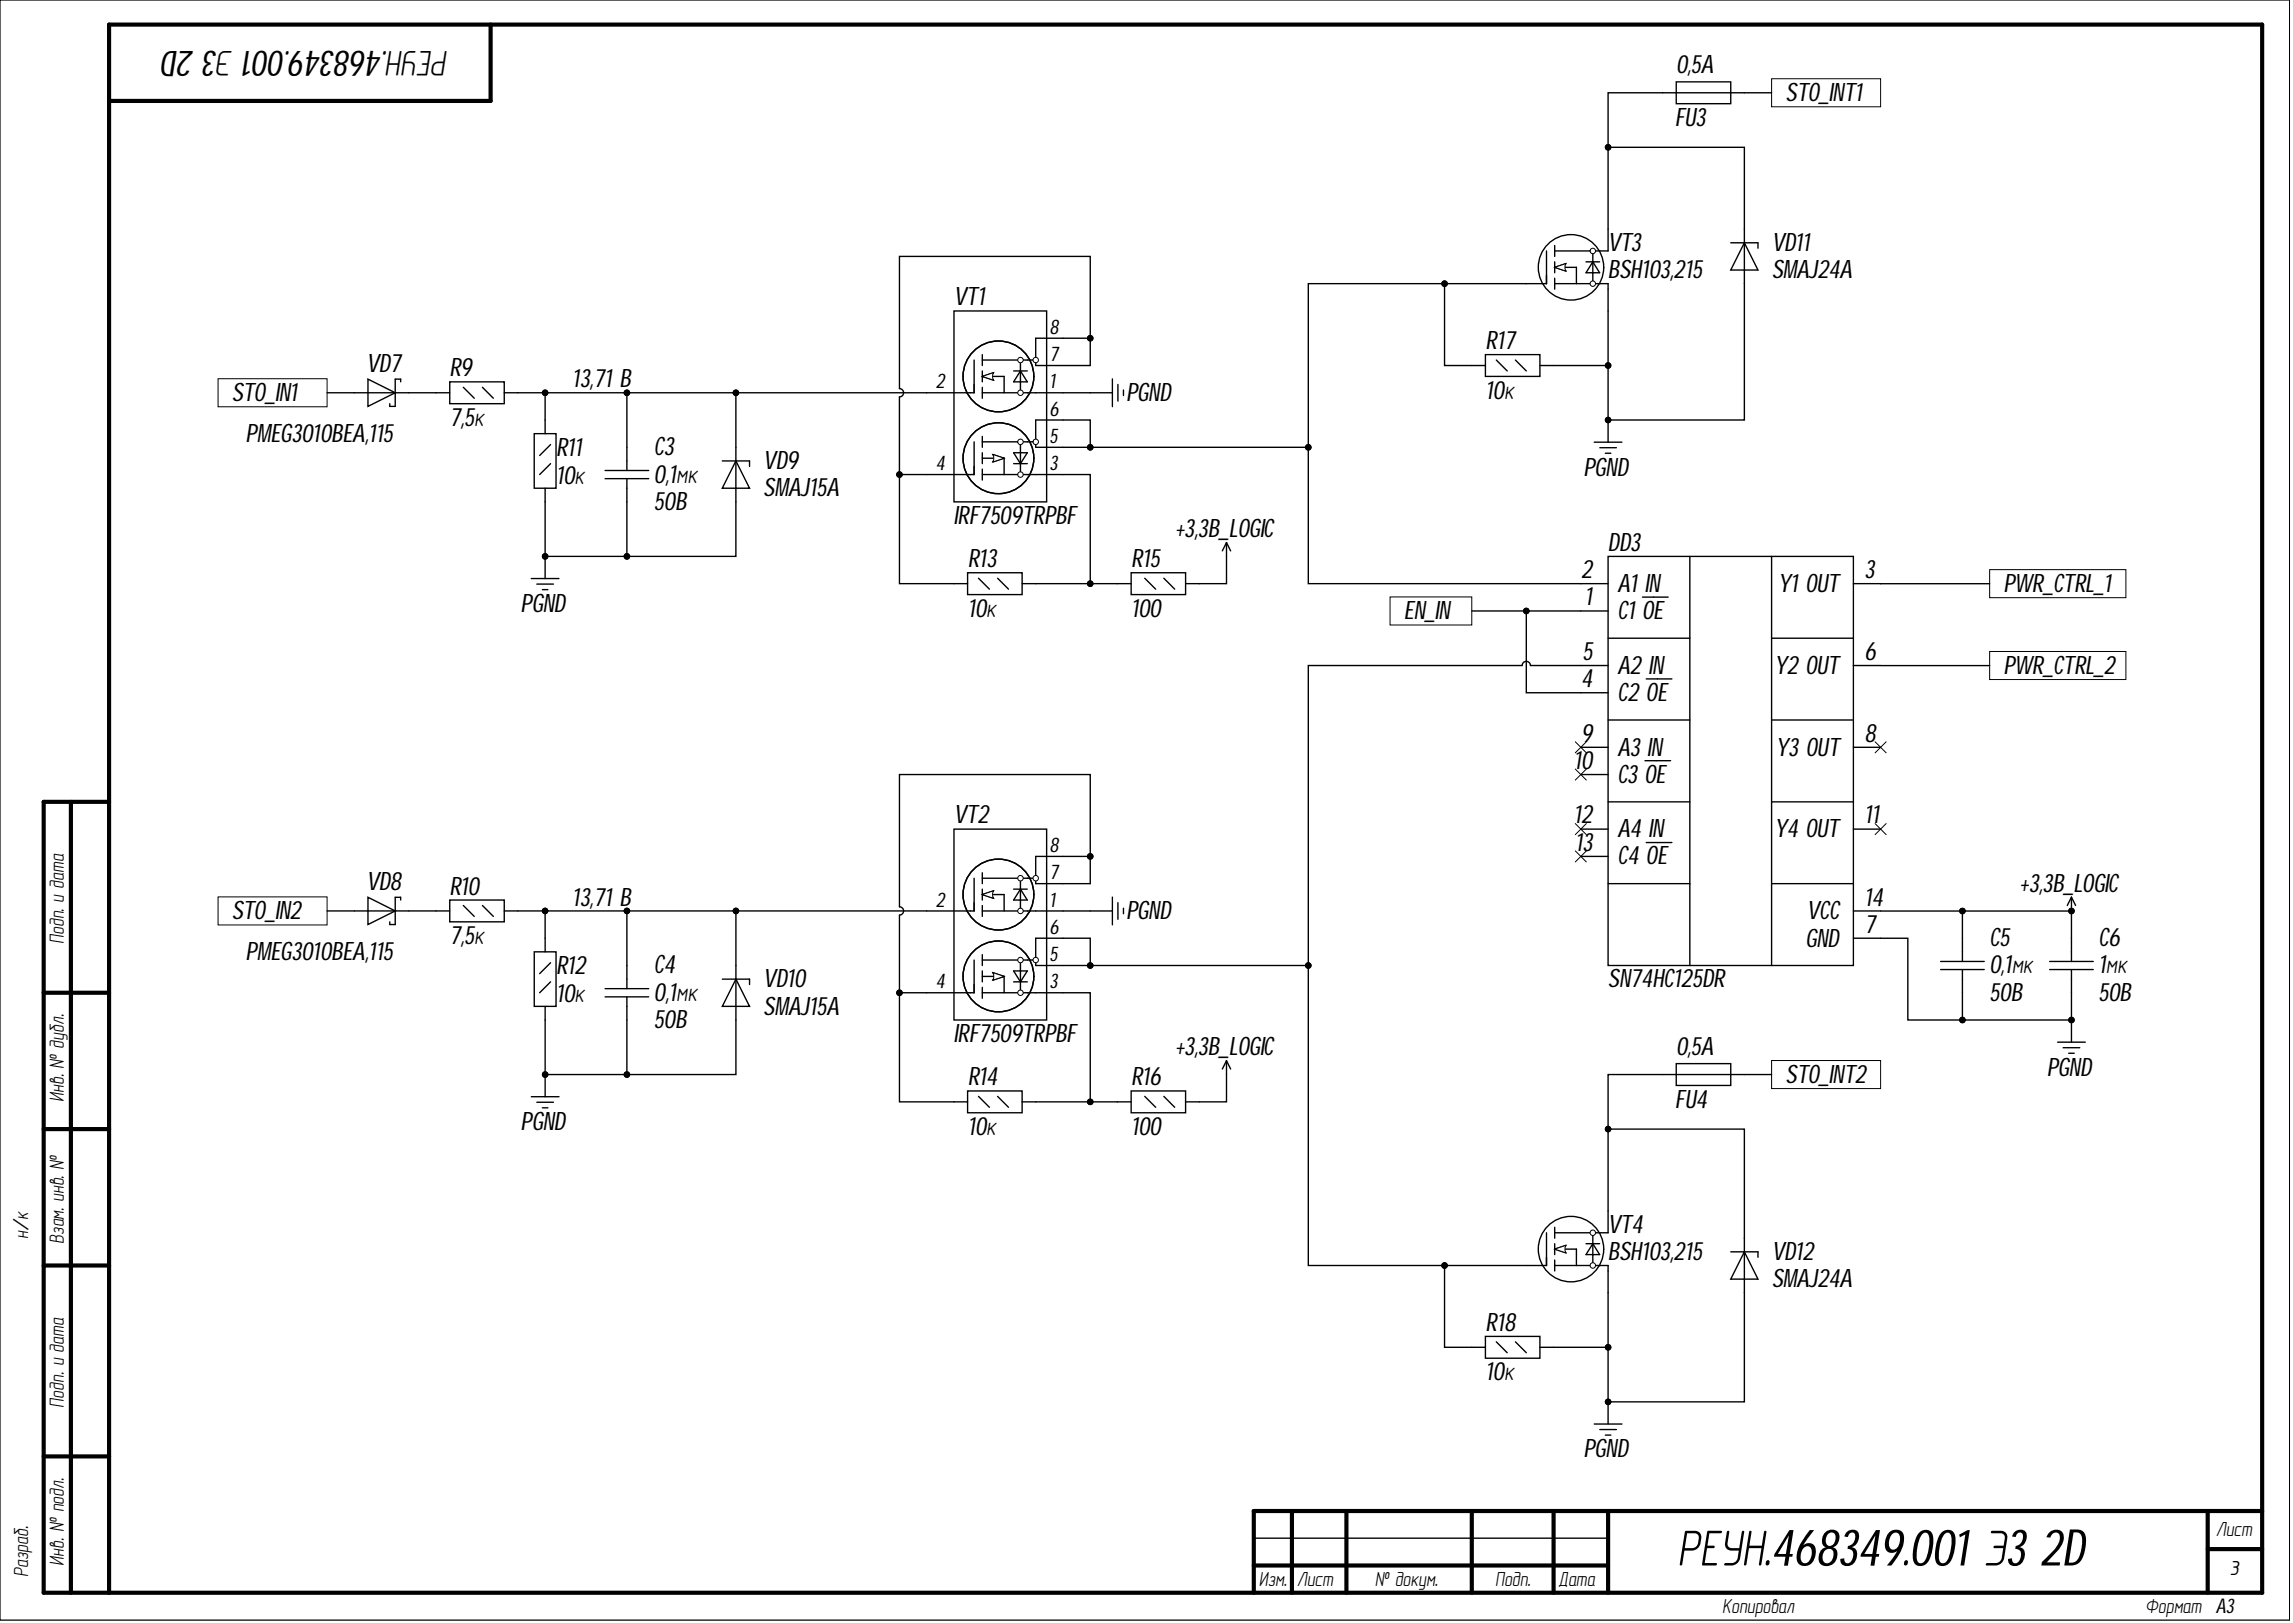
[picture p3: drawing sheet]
<svg xmlns="http://www.w3.org/2000/svg" width="420mm" height="297mm" viewBox="0 0 420 297" stroke-linecap="round" stroke-linejoin="round" font-family="sans-serif">
<defs><g id="words">
<text font-size="9.4" x="307" y="286.5">РЕУН.468349.001 Э3 2D</text>
<text font-size="6.6" x="82.1" y="9.4" transform="rotate(-180 82.1 9.4)">РЕУН.468349.001 Э32D</text>
<g font-size="4.7">
<text x="306.9" y="13.4">0,5A</text>
<text x="306.6" y="23.1">FU3</text>
<text x="326.9" y="18.5">STO_INT1</text>
<text x="294.4" y="45.9">VT3</text>
<text x="324.4" y="45.9">VD11</text>
<text x="294.4" y="50.9">BSH103,215</text>
<text x="324.4" y="50.9">SMAJ24A</text>
<text x="174.6" y="55.9">VT1</text>
<text x="272" y="63.9">R17</text>
<text x="67.1" y="68.1">VD7</text>
<text x="82.3" y="68.9">R9</text>
<text x="104.8" y="70.9">13,71 B</text>
<text x="42.4" y="73.4">STO_IN1</text>
<text x="82.3" y="77.9">7,5к</text>
<text x="206.2" y="73.4">PGND</text>
<text x="272" y="72.9">10к</text>
<text x="44.9" y="80.9">PMEG3010BEA,115</text>
<text x="101.8" y="83.4">R11</text>
<text x="119.7" y="83.3">C3</text>
<text x="101.8" y="88.5">10к</text>
<text x="119.7" y="88.3">0,1мк</text>
<text x="139.8" y="85.9">VD9</text>
<text x="289.9" y="87.1">PGND</text>
<text x="119.7" y="93.3">50B</text>
<text x="139.8" y="90.9">SMAJ15A</text>
<text x="174.6" y="95.8">IRF7509TRPBF</text>
<text x="215.2" y="98.3">+3,3B_LOGIC</text>
<text x="294.4" y="100.8">DD3</text>
<text x="177.2" y="103.8">R13</text>
<text x="207.1" y="103.8">R15</text>
<text x="289.5" y="105.8">2</text>
<text x="341.3" y="105.8">3</text>
<text x="95.3" y="112">PGND</text>
<text x="177.2" y="112.9">10к</text>
<text x="207.1" y="112.9">100</text>
<text x="257" y="113.3">EN_IN</text>
<text x="290.1" y="110.8">1</text>
<text x="296.1" y="108.4">A1 IN</text>
<text x="296.1" y="113.3">C1 OE</text>
<text x="325.5" y="108.4">Y1 OUT</text>
<text x="366.8" y="108.4">PWR_CTRL_1</text>
<text x="289.5" y="125.8">4</text>
<text x="289.7" y="120.8">5</text>
<text x="296.1" y="123.3">A2 IN</text>
<text x="324.9" y="123.3">Y2 OUT</text>
<text x="341.3" y="120.8">6</text>
<text x="366.8" y="123.3">PWR_CTRL_2</text>
<text x="296.1" y="128.3">C2 OE</text>
<text x="289.5" y="135.7">9</text>
<text x="341.3" y="135.7">8</text>
<text x="288.1" y="140.7">10</text>
<text x="296.1" y="143.3">C3OE</text>
<text x="296.1" y="138.3">A3IN</text>
<text x="325.1" y="138.3">Y3 OUT</text>
<text x="174.6" y="150.7">VT2</text>
<text x="288.1" y="150.7">12</text>
<text x="288.4" y="155.7">13</text>
<text x="296.1" y="153.2">A4 IN</text>
<text x="324.9" y="153.2">Y4 OUT</text>
<text x="341.3" y="150.7">11</text>
<text x="296.1" y="158.2">C4 OE</text>
<text x="67.1" y="163">VD8</text>
<text x="82.3" y="163.7">R10</text>
<text x="104.8" y="165.7">13,71 B</text>
<text x="341.3" y="165.7">14</text>
<text x="369.8" y="163.2">+3,3B_LOGIC</text>
<text x="42.4" y="168.3">STO_IN2</text>
<text x="82.3" y="172.8">7,5к</text>
<text x="206.2" y="168.3">PGND</text>
<text x="330.5" y="173.3">GND</text>
<text x="330.8" y="168.3">VCC</text>
<text x="341.3" y="170.7">7</text>
<text x="364.2" y="173.2">C5</text>
<text x="384.2" y="173.2">C6</text>
<text x="44.9" y="175.7">PMEG3010BEA,115</text>
<text x="101.8" y="178.2">R12</text>
<text x="119.7" y="178.2">C4</text>
<text x="364.2" y="178.2">0,1мк</text>
<text x="384.2" y="178.2">1мк</text>
<text x="101.8" y="183.3">10к</text>
<text x="119.7" y="183.2">0,1мк</text>
<text x="139.8" y="180.7">VD10</text>
<text x="139.8" y="185.7">SMAJ15A</text>
<text x="294.4" y="180.7">SN74HC125DR</text>
<text x="364.2" y="183.2">50B</text>
<text x="384.2" y="183.2">50B</text>
<text x="119.7" y="188.1">50B</text>
<text x="174.6" y="190.7">IRF7509TRPBF</text>
<text x="215.2" y="193.1">+3,3B_LOGIC</text>
<text x="306.9" y="193.1">0,5A</text>
<text x="374.7" y="196.8">PGND</text>
<text x="177.2" y="198.6">R14</text>
<text x="207.1" y="198.6">R16</text>
<text x="306.6" y="202.8">FU4</text>
<text x="326.9" y="198.2">STO_INT2</text>
<text x="95.3" y="206.8">PGND</text>
<text x="177.2" y="207.7">10к</text>
<text x="207.1" y="207.7">100</text>
<text x="294.4" y="225.6">VT4</text>
<text x="294.4" y="230.6">BSH103,215</text>
<text x="324.4" y="230.6">VD12</text>
<text x="324.4" y="235.6">SMAJ24A</text>
<text x="272" y="243.6">R18</text>
<text x="272" y="252.6">10к</text>
<text x="289.9" y="266.7">PGND</text>
</g>
<g font-size="3.8">
<text x="192.1" y="61.1">8</text>
<text x="171.4" y="71.1">2</text>
<text x="192.1" y="71.1">1</text>
<text x="192.1" y="66.1">7</text>
<text x="192.1" y="76.1">6</text>
<text x="192.1" y="81.1">5</text>
<text x="171.4" y="86">4</text>
<text x="192.1" y="86">3</text>
<text x="192.1" y="155.9">8</text>
<text x="192.1" y="160.9">7</text>
<text x="171.4" y="165.9">2</text>
<text x="192.1" y="165.9">1</text>
<text x="11.7" y="172.8" transform="rotate(-90 11.7 172.8)">Подп. и дата</text>
<text x="192.1" y="170.9">6</text>
<text x="192.1" y="175.9">5</text>
<text x="171.4" y="180.9">4</text>
<text x="192.1" y="180.9">3</text>
<text x="11.7" y="201.7" transform="rotate(-90 11.7 201.7)">Инв. № дубл.</text>
<text x="5.2" y="226.8" transform="rotate(-90 5.2 226.8)">н/к</text>
<text x="11.7" y="227.6" transform="rotate(-90 11.7 227.6)">Взам. инв. №</text>
<text x="11.7" y="257.6" transform="rotate(-90 11.7 257.6)">Подп. и дата</text>
<text x="405.6" y="281.2">Лист</text>
<text x="11.7" y="286.5" transform="rotate(-90 11.7 286.5)">Инв. № подл.</text>
<text x="5.2" y="288.6" transform="rotate(-90 5.2 288.6)">Разраб.</text>
<text x="230.5" y="290.2">Изм.</text>
<text x="237.4" y="290.2">Лист</text>
<text x="251.7" y="290.2">№ докум.</text>
<text x="273.8" y="290.2">Подп.</text>
<text x="285.2" y="290.2">Дата</text>
<text x="408.2" y="288.3">3</text>
<text x="315.3" y="295.2">Копировал</text>
<text x="392.7" y="295.2">Формат A3</text>
</g>
</g></defs>
<path d="M0 0h419.2v296.5h-419.2z" fill="none" stroke="#000" stroke-width=".18"/>
<g fill="none" stroke="#000" stroke-width=".76">
<path d="M89.8 4.5v14h-69.8M13 146.8v144.7M20 146.8h-12v144.7h406.2v-287h-394.2v287M8 181.7h12M8 206.6h12M8 231.6h12M8 266.5h12M236.5 276.5v15M246.5 276.5v15M269.5 276.5v15M284.4 276.5v15M294.4 276.5v15"/>
<path d="M404.2 276.5v15M414.2 276.5h-184.7v15M229.5 286.5h64.9M404.2 283.5h10"/>
</g>
<path d="M355.3 176h8M355.3 177.4h8M359.3 171.7v4.3M359.3 177.4v4.3M375.3 176h7.9M375.3 177.4h7.9M379.2 171.7v4.3M379.2 177.4v4.3M229.5 281.5h64.9" fill="none" stroke="#000" stroke-width=".25"/>
<path d="M364.3 104.3h24.9v5.1h-24.9z" fill-rule="evenodd" fill="#fff"/>
<path d="M364.3 104.3h24.9v5.1h-24.9z" fill="none" stroke="#000" stroke-width=".18"/>
<path d="M364.3 119.2h24.9v5.2h-24.9z" fill-rule="evenodd" fill="#fff"/>
<g fill="none" stroke="#000" stroke-width=".18">
<path d="M364.3 119.2h24.9v5.2h-24.9zM288.4 135.8l2 2M290.4 135.8l-2 2M343.3 135.8l2 2M345.3 135.8l-2 2M288.4 140.7l2 2.1M288.4 150.7l2 2.1M288.4 155.7l2 2.1M290.4 140.7l-2 2.1M290.4 150.7l-2 2.1M290.4 155.7l-2 2.1M343.3 150.7l2 2.1"/>
<path d="M345.3 150.7l-2 2.1"/>
</g>
<path d="M324.3 14.4h20v5.1h-20z" fill-rule="evenodd" fill="#fff"/>
<path d="M324.3 14.4h20v5.1h-20z" fill="none" stroke="#000" stroke-width=".18"/>
<path d="M324.3 194.1h20v5.1h-20z" fill-rule="evenodd" fill="#fff"/>
<path d="M324.3 194.1h20v5.1h-20z" fill="none" stroke="#000" stroke-width=".18"/>
<path d="M254.5 109.3h15v5.1h-15z" fill-rule="evenodd" fill="#fff"/>
<g fill="none" stroke="#000" stroke-width=".18">
<path d="M254.5 109.3h15v5.1h-15z"/>
<circle cx="379.2" cy="166.7" r=".51"/>
</g>
<g fill="none" stroke="#000" stroke-width=".25">
<path d="M279.4 51.9h3M283.1 45.9v6M284.6 51.9h9.8v5M284.6 48.9h4v3M284.6 48.9l2.1 .7M284.6 44.9v2M284.6 47.9v2M284.6 50.9v2M286.7 48.3l-2.1 .6M290.4 47.9h2.5M291.6 47.9l1.3 2h-2.5zM291.6 45.9v2"/>
<path d="M291.6 49.9v2M294.4 41.9v4h-9.8M379.2 164.2l-.7 1.5M379.2 164.2l.8 1.5M379.2 164.2v2.5"/>
<circle cx="287.6" cy="48.9" r="6"/>
</g>
<circle cx="379.2" cy="166.7" r=".51" fill="#000"/>
<path d="M284.6 48.9l2.1-.7-.2 .4v.6l.2 .4z" fill-rule="evenodd" fill="#fff"/>
<path d="M284.6 48.9l2.1-.7-.2 .4v.6l.2 .4z" fill="none" stroke="#000" stroke-width=".18"/>
<path d="M282.4 51.9h.7M291.6 48v2" fill="none" stroke="#000" stroke-width=".25"/>
<circle cx="291.6" cy="45.9" r=".5" fill="#fff"/>
<circle cx="291.6" cy="45.9" r=".5" fill="none" stroke="#000" stroke-width=".18"/>
<circle cx="291.6" cy="51.9" r=".5" fill="#fff"/>
<circle cx="291.6" cy="51.9" r=".5" fill="none" stroke="#000" stroke-width=".18"/>
<g fill="none" stroke="#000" stroke-width=".25">
<path d="M279.4 231.6h3M283.1 225.6v6M284.6 231.6h9.8v5M284.6 228.6h4v3M284.6 228.6l2.1 .7M284.6 224.6v2M284.6 227.6v2M284.6 230.6v2M286.7 227.9l-2.1 .7M290.4 227.6h2.5M291.6 227.6l1.3 2h-2.5zM291.6 225.6v2"/>
<path d="M291.6 229.6v2M294.4 221.6v4h-9.8"/>
<circle cx="287.6" cy="228.6" r="6"/>
</g>
<path d="M284.6 228.6l2.1-.7-.2 .4v.6l.2 .4z" fill-rule="evenodd" fill="#fff"/>
<path d="M284.6 228.6l2.1-.7-.2 .4v.6l.2 .4z" fill="none" stroke="#000" stroke-width=".18"/>
<path d="M282.4 231.6h.7M291.6 227.7v2" fill="none" stroke="#000" stroke-width=".25"/>
<circle cx="291.6" cy="225.6" r=".5" fill="#fff"/>
<circle cx="291.6" cy="225.6" r=".5" fill="none" stroke="#000" stroke-width=".18"/>
<circle cx="291.6" cy="231.6" r=".5" fill="#fff"/>
<g fill="none" stroke="#000" stroke-width=".18">
<circle cx="294.4" cy="76.9" r=".51"/>
<circle cx="379.2" cy="186.7" r=".51"/>
<circle cx="291.6" cy="231.6" r=".5"/>
<circle cx="294.4" cy="256.6" r=".51"/>
</g>
<g fill="none" stroke="#000" stroke-width=".25">
<path d="M304.4 17h15M306.9 15h10v4h-10zM316.9 44.4h5v1M319.4 44.4l2.5 5h-5zM319.4 41.9v10M294.4 76.9v4M291.9 80.9h5M292.9 81.9h3M293.9 83h1M304.4 196.7h15M306.9 194.7h10v4h-10zM376.7 190.7h5.1"/>
<path d="M377.7 191.8h3.1M378.7 192.8h1.1M379.2 186.7v4M316.9 229.1h5v1M319.4 229.1l2.5 5h-5zM319.4 226.6v10M294.4 256.6v4M291.9 260.6h5M292.9 261.6h3M293.9 262.7h1"/>
</g>
<g fill="#000">
<circle cx="294.4" cy="76.9" r=".51"/>
<circle cx="379.2" cy="186.7" r=".51"/>
<circle cx="294.4" cy="256.6" r=".51"/>
</g>
<path d="M39.9 69.3h20v5.2h-20z" fill-rule="evenodd" fill="#fff"/>
<g fill="none" stroke="#000" stroke-width=".18">
<path d="M39.9 69.3h20v5.2h-20z"/>
<circle cx="99.8" cy="101.8" r=".51"/>
<circle cx="99.8" cy="196.7" r=".51"/>
</g>
<g fill="none" stroke="#000" stroke-width=".25">
<path d="M64.9 71.9h10M67.4 69.4l5 2.5-5 2.5zM73.4 69.9v-.5h-1v5h-1v-.5M79.8 71.9h2.5M82.3 69.9h10v4h-10zM84.8 70.9l2 2M88.3 70.9l2 2M92.3 71.9h2.5M97.8 79.4h4v10h-4zM99.8 76.9v2.5M99.8 89.4v2.4M100.8 81.4l-2 2"/>
<path d="M100.8 84.9l-2 2M110.8 86.1h8M110.8 87.6h8M114.8 81.9v4.2M114.8 87.6v4.2M132.2 84.4h5v1M134.7 84.4l2.5 5h-5zM134.7 81.9v9.9M97.3 105.9h5M98.3 106.9h3M99.3 107.9h1M99.8 101.8v4.1"/>
<path d="M64.9 166.7h10M67.4 164.2l5 2.5-5 2.5zM73.4 164.7v-.5h-1v5h-1v-.5M79.8 166.7h2.5M82.3 164.7h10v4h-10zM84.8 165.7l2 2M88.3 165.7l2 2M92.3 166.7h2.5M97.8 174.2h4v10h-4zM99.8 171.7v2.5M100.8 176.2l-2 2M100.8 179.7l-2 2"/>
<path d="M114.8 176.7v4.2M132.2 179.2h5v1M134.7 179.2l2.5 5h-5zM134.7 176.7v10M99.8 184.2v2.5M99.8 196.7v4M110.8 180.9h8M110.8 182.4h8M114.8 182.4v4.3M97.3 200.7h5M98.3 201.7h3M99.3 202.7h1"/>
</g>
<g fill="#000">
<circle cx="99.8" cy="101.8" r=".51"/>
<circle cx="99.8" cy="196.7" r=".51"/>
</g>
<path d="M39.9 164.2h20v5.1h-20z" fill-rule="evenodd" fill="#fff"/>
<path d="M39.9 164.2h20v5.1h-20z" fill="none" stroke="#000" stroke-width=".18"/>
<path d="M269.5 66.9h2.4M271.9 64.9h10v4h-10zM273.9 65.9l2 2M277.4 65.9l2 2M281.9 66.9h2.5M269.5 246.6h2.4M271.9 244.6h10v4h-10zM273.9 245.6l2 2M277.4 245.6l2 2M281.9 246.6h2.5" fill="none" stroke="#000" stroke-width=".25"/>
<path d="M174.7 56.9h16.9v35h-16.9z" fill-rule="evenodd" fill="#fff"/>
<g fill="none" stroke="#000" stroke-width=".25">
<path d="M174.7 56.9h16.9v35h-16.9zM179.8 79.9v2M189.6 76.9h5M169.7 86.9h7.9M178.3 80.9v6M179.8 86.9h8.3M179.8 80.9h8.3M179.8 83.9h4M179.8 82.9v2M179.8 85.9v2M181.8 83.2l2 .7M183.8 83.9l-2 .6"/>
<path d="M183.8 83.9v3M185.6 84.9h2.5M185.6 82.9h2.5l-1.3 2zM186.8 80.9v2M186.8 84.9v2"/>
</g>
<path d="M181.7 83.2l2.1 .7-2.1 .7 .2-.4v-.6z" fill-rule="evenodd" fill="#fff"/>
<path d="M181.7 83.2l2.1 .7-2.1 .7 .2-.4v-.6z" fill="none" stroke="#000" stroke-width=".18"/>
<path d="M177.6 86.9h.7M186.8 82.8v2M188.1 80.9h1.5M189.6 86.9h5" fill="none" stroke="#000" stroke-width=".25"/>
<circle cx="186.8" cy="80.9" r=".5" fill="#fff"/>
<circle cx="186.8" cy="80.9" r=".5" fill="none" stroke="#000" stroke-width=".18"/>
<circle cx="186.8" cy="86.9" r=".5" fill="#fff"/>
<circle cx="186.8" cy="86.9" r=".5" fill="none" stroke="#000" stroke-width=".18"/>
<g fill="none" stroke="#000" stroke-width=".25">
<path d="M169.7 71.9h7.9M178.3 65.9v6M179.8 71.9h8.3M179.8 65.9h8.3M179.8 68.9h4v3M179.8 68.9l2.1 .7M179.8 64.9v2M179.8 67.9v2M179.8 70.9v2M181.9 68.2l-2.1 .7M185.6 67.9h2.5M186.8 67.9l1.3 2h-2.5z"/>
<path d="M186.8 65.9v2M186.8 69.9v2M189.6 61.9h5"/>
</g>
<path d="M179.8 68.9l2.1-.7-.2 .4v.6l.2 .4z" fill-rule="evenodd" fill="#fff"/>
<path d="M179.8 68.9l2.1-.7-.2 .4v.6l.2 .4z" fill="none" stroke="#000" stroke-width=".18"/>
<path d="M177.6 71.9h.7M186.8 68v2M188.1 71.9h6.5M188.1 65.9h1.5" fill="none" stroke="#000" stroke-width=".25"/>
<circle cx="186.8" cy="65.9" r=".5" fill="#fff"/>
<circle cx="186.8" cy="65.9" r=".5" fill="none" stroke="#000" stroke-width=".18"/>
<circle cx="186.8" cy="71.9" r=".5" fill="#fff"/>
<circle cx="186.8" cy="71.9" r=".5" fill="none" stroke="#000" stroke-width=".18"/>
<path d="M189.6 61.9v5h5M189.6 76.9v5h5M188.1 86.9h1.5" fill="none" stroke="#000" stroke-width=".25"/>
<circle cx="189.6" cy="80.9" r=".5" fill="#fff"/>
<circle cx="189.6" cy="80.9" r=".5" fill="none" stroke="#000" stroke-width=".18"/>
<circle cx="189.6" cy="65.9" r=".5" fill="#fff"/>
<circle cx="189.6" cy="65.9" r=".5" fill="none" stroke="#000" stroke-width=".18"/>
<g fill="none" stroke="#000" stroke-width=".25">
<path d="M199.6 71.9h4.1M203.7 69.3v5.1M204.7 70.4v3M205.7 71.4v1M224.5 99.3l-.7 1.5M224.5 99.3l.8 1.5M224.5 99.3v2.5M174.7 106.8h2.4M177.1 104.8h10v4h-10zM179.1 105.8l2 2M182.6 105.8l2 2M187.1 106.8h2.5"/>
<path d="M204.6 106.8h2.5M207.1 104.8h10v4h-10zM209.6 105.8l2 2M213.1 105.8l2 2M217.1 106.8h2.5"/>
<circle cx="182.8" cy="68.9" r="6.5"/>
<circle cx="182.8" cy="83.9" r="6.5"/>
</g>
<path d="M174.7 151.7h16.9v35h-16.9z" fill-rule="evenodd" fill="#fff"/>
<g fill="none" stroke="#000" stroke-width=".25">
<path d="M174.7 151.7h16.9v35h-16.9zM178.3 175.7v6M179.8 175.7h8.3M179.8 178.7h4M179.8 174.7v2M179.8 177.7v2M181.8 178l2 .7M183.8 178.7l-2 .7M183.8 178.7v3M185.6 179.7h2.5M185.6 177.7h2.5l-1.3 2zM186.8 175.7v2"/>
<path d="M186.8 179.7v2M189.6 171.7h5M169.7 181.7h7.9M179.8 181.7h8.3M179.8 180.7v2"/>
</g>
<path d="M181.7 178l2.1 .7-2.1 .7 .2-.4v-.6z" fill-rule="evenodd" fill="#fff"/>
<path d="M181.7 178l2.1 .7-2.1 .7 .2-.4v-.6z" fill="none" stroke="#000" stroke-width=".18"/>
<path d="M186.8 177.6v2M188.1 175.7h1.5M177.6 181.7h.7M189.6 181.7h5" fill="none" stroke="#000" stroke-width=".25"/>
<circle cx="186.8" cy="175.7" r=".5" fill="#fff"/>
<circle cx="186.8" cy="175.7" r=".5" fill="none" stroke="#000" stroke-width=".18"/>
<circle cx="186.8" cy="181.7" r=".5" fill="#fff"/>
<circle cx="186.8" cy="181.7" r=".5" fill="none" stroke="#000" stroke-width=".18"/>
<g fill="none" stroke="#000" stroke-width=".25">
<path d="M179.8 159.7v2M189.6 156.7h5M169.7 166.7h7.9M178.3 160.7v6M179.8 166.7h8.3M179.8 160.7h8.3M179.8 163.7h4v3M179.8 163.7l2.1 .7M179.8 162.7v2M179.8 165.7v2M181.9 163l-2.1 .7M185.6 162.7h2.5"/>
<path d="M186.8 162.7l1.3 2h-2.5zM186.8 160.7v2M186.8 164.7v2"/>
</g>
<path d="M179.8 163.7l2.1-.7-.2 .4v.6l.2 .4z" fill-rule="evenodd" fill="#fff"/>
<path d="M179.8 163.7l2.1-.7-.2 .4v.6l.2 .4z" fill="none" stroke="#000" stroke-width=".18"/>
<path d="M177.6 166.7h.7M186.8 162.8v2M188.1 166.7h6.5M188.1 160.7h1.5" fill="none" stroke="#000" stroke-width=".25"/>
<circle cx="186.8" cy="160.7" r=".5" fill="#fff"/>
<circle cx="186.8" cy="160.7" r=".5" fill="none" stroke="#000" stroke-width=".18"/>
<circle cx="186.8" cy="166.7" r=".5" fill="#fff"/>
<circle cx="186.8" cy="166.7" r=".5" fill="none" stroke="#000" stroke-width=".18"/>
<path d="M189.6 156.7v5h5M189.6 171.7v5h5M188.1 181.7h1.5" fill="none" stroke="#000" stroke-width=".25"/>
<circle cx="189.6" cy="175.7" r=".5" fill="#fff"/>
<circle cx="189.6" cy="175.7" r=".5" fill="none" stroke="#000" stroke-width=".18"/>
<circle cx="189.6" cy="160.7" r=".5" fill="#fff"/>
<circle cx="189.6" cy="160.7" r=".5" fill="none" stroke="#000" stroke-width=".18"/>
<g fill="none" stroke="#000" stroke-width=".25">
<path d="M199.6 166.7h4.1M203.7 164.2v5.1M204.7 165.2v3M205.7 166.2v1M177.1 199.7h10v4h-10zM207.1 199.7h10v4h-10zM224.5 194.1l-.7 1.5M224.5 194.1l.8 1.5M224.5 194.1v2.6M174.7 201.7h2.4M179.1 200.7l2 2M182.6 200.7l2 2"/>
<path d="M187.1 201.7h2.5M204.6 201.7h2.5M209.6 200.7l2 2M213.1 200.7l2 2M217.1 201.7h2.5"/>
<circle cx="182.8" cy="163.7" r="6.5"/>
<circle cx="182.8" cy="178.7" r="6.5"/>
</g>
<path d="M294.4 101.8h44.9v74.9h-44.9z" fill-rule="evenodd" fill="#fff"/>
<g fill="none" stroke="#000" stroke-width=".25">
<path d="M304.4 17h-10v24.9M319.4 17h4.9M294.4 27h25v14.9M264.5 51.9v15h5M279.4 51.9h-39.9v54.9h54.9M319.4 51.9v25h-25v-20M59.9 71.9h5M74.9 71.9h4.9M94.8 71.9h74.9M99.8 71.9v5M114.8 71.9v10M134.7 71.9v10"/>
<path d="M194.6 76.9h5v5M194.6 66.9h5v-20h-34.9v24.2a.76 .76 0 0 1 .7 .8 .76 .76 0 0 1-.7 .7v14.3h5M194.6 71.9h5M194.6 61.9h5M284.4 66.9h10M99.8 91.8v10h15v-10M134.7 91.8v10h-19.9M164.7 86.9v19.9h10M194.6 86.9h5v19.9h-10M194.6 81.9h44.9M199.6 106.8h5M224.5 101.8v5h-4.9"/>
<path d="M269.5 111.8h24.9M279.4 111.8v15h15M294.4 101.8h44.9v74.9h-44.9zM294.4 116.8h15M300.7 109.3h4.7M309.4 101.8v74.9M324.3 101.8v74.9M324.3 116.8h15M339.3 106.8h25M289.4 136.8h5M294.4 121.8h-14.2a.76 .76 0 0 0-.8-.8 .76 .76 0 0 0-.7 .8h-39.2v109.8h39.9M294.4 131.8h15"/>
<path d="M301.2 139.2h4.7M301.4 124.3h4.7M324.3 131.8h15M339.3 121.8h25M339.3 136.8h5M194.6 156.7h5M289.4 141.8h5M289.4 156.7h5M289.4 151.7h5M294.4 146.8h15M301.4 154.2h4.7M324.3 146.8h15"/>
<path d="M339.3 151.7h5M59.9 166.7h5M74.9 166.7h4.9M94.8 166.7h74.9M99.8 166.7v5M114.8 166.7v10M134.7 166.7v10M194.6 171.7h5v5M194.6 161.7h5v-19.9h-34.9v24.2a.76 .76 0 0 1 .7 .7 .76 .76 0 0 1-.7 .8v14.2h5M194.6 176.7h44.9M194.6 166.7h5M294.4 161.7h15"/>
<path d="M324.3 161.7h15M339.3 171.7h10v15h29.9v-5M339.3 166.7h39.9v5M359.3 166.7v5M99.8 186.7v10h15v-10M134.7 186.7v10h-19.9M164.7 181.7v20h10M194.6 181.7h5v20h-10M224.5 196.7v5h-4.9M304.4 196.7h-10v24.9M319.4 196.7h4.9M359.3 181.7v5"/>
<path d="M199.6 201.7h5M294.4 206.6h25v20M264.5 231.6v15h5M294.4 236.6v20h25v-20M284.4 246.6h10"/>
</g>
<g fill="#000">
<circle cx="294.4" cy="27" r=".51"/>
<circle cx="264.5" cy="51.9" r=".51"/>
<circle cx="99.8" cy="71.9" r=".51"/>
<circle cx="114.8" cy="71.9" r=".51"/>
<circle cx="134.7" cy="71.9" r=".51"/>
<circle cx="199.6" cy="61.9" r=".51"/>
<circle cx="294.4" cy="66.9" r=".51"/>
<circle cx="294.4" cy="76.9" r=".51"/>
<circle cx="164.7" cy="86.9" r=".51"/>
<circle cx="199.6" cy="81.9" r=".51"/>
<circle cx="239.5" cy="81.9" r=".51"/>
<circle cx="99.8" cy="101.8" r=".51"/>
<circle cx="114.8" cy="101.8" r=".51"/>
<circle cx="199.6" cy="106.8" r=".51"/>
<circle cx="279.4" cy="111.8" r=".51"/>
<circle cx="199.6" cy="156.7" r=".51"/>
<circle cx="99.8" cy="166.7" r=".51"/>
<circle cx="114.8" cy="166.7" r=".51"/>
<circle cx="134.7" cy="166.7" r=".51"/>
<circle cx="199.6" cy="176.7" r=".51"/>
<circle cx="239.5" cy="176.7" r=".51"/>
<circle cx="359.3" cy="166.7" r=".51"/>
<circle cx="379.2" cy="166.7" r=".51"/>
<circle cx="99.8" cy="196.7" r=".51"/>
<circle cx="114.8" cy="196.7" r=".51"/>
<circle cx="164.7" cy="181.7" r=".51"/>
<circle cx="359.3" cy="186.7" r=".51"/>
<circle cx="379.2" cy="186.7" r=".51"/>
<circle cx="199.6" cy="201.7" r=".51"/>
<circle cx="294.4" cy="206.6" r=".51"/>
<circle cx="264.5" cy="231.6" r=".51"/>
<circle cx="294.4" cy="256.6" r=".51"/>
<circle cx="294.4" cy="246.6" r=".51"/>
</g>
<g fill="none" stroke="#000" stroke-width=".18">
<circle cx="294.4" cy="27" r=".51"/>
<circle cx="264.5" cy="51.9" r=".51"/>
<circle cx="99.8" cy="71.9" r=".51"/>
<circle cx="114.8" cy="71.9" r=".51"/>
<circle cx="134.7" cy="71.9" r=".51"/>
<circle cx="199.6" cy="61.9" r=".51"/>
<circle cx="294.4" cy="66.9" r=".51"/>
<circle cx="294.4" cy="76.9" r=".51"/>
<circle cx="164.7" cy="86.9" r=".51"/>
<circle cx="199.6" cy="81.9" r=".51"/>
<circle cx="239.5" cy="81.9" r=".51"/>
<circle cx="99.8" cy="101.8" r=".51"/>
<circle cx="114.8" cy="101.8" r=".51"/>
<circle cx="199.6" cy="106.8" r=".51"/>
<circle cx="279.4" cy="111.8" r=".51"/>
<circle cx="199.6" cy="156.7" r=".51"/>
<circle cx="99.8" cy="166.7" r=".51"/>
<circle cx="114.8" cy="166.7" r=".51"/>
<circle cx="134.7" cy="166.7" r=".51"/>
<circle cx="199.6" cy="176.7" r=".51"/>
<circle cx="239.5" cy="176.7" r=".51"/>
<circle cx="359.3" cy="166.7" r=".51"/>
<circle cx="379.2" cy="166.7" r=".51"/>
<circle cx="99.8" cy="196.7" r=".51"/>
<circle cx="114.8" cy="196.7" r=".51"/>
<circle cx="164.7" cy="181.7" r=".51"/>
<circle cx="359.3" cy="186.7" r=".51"/>
<circle cx="379.2" cy="186.7" r=".51"/>
<circle cx="199.6" cy="201.7" r=".51"/>
<circle cx="294.4" cy="206.6" r=".51"/>
<circle cx="264.5" cy="231.6" r=".51"/>
<circle cx="294.4" cy="256.6" r=".51"/>
<circle cx="294.4" cy="246.6" r=".51"/>
</g>
<use href="#words"/>
</svg>
